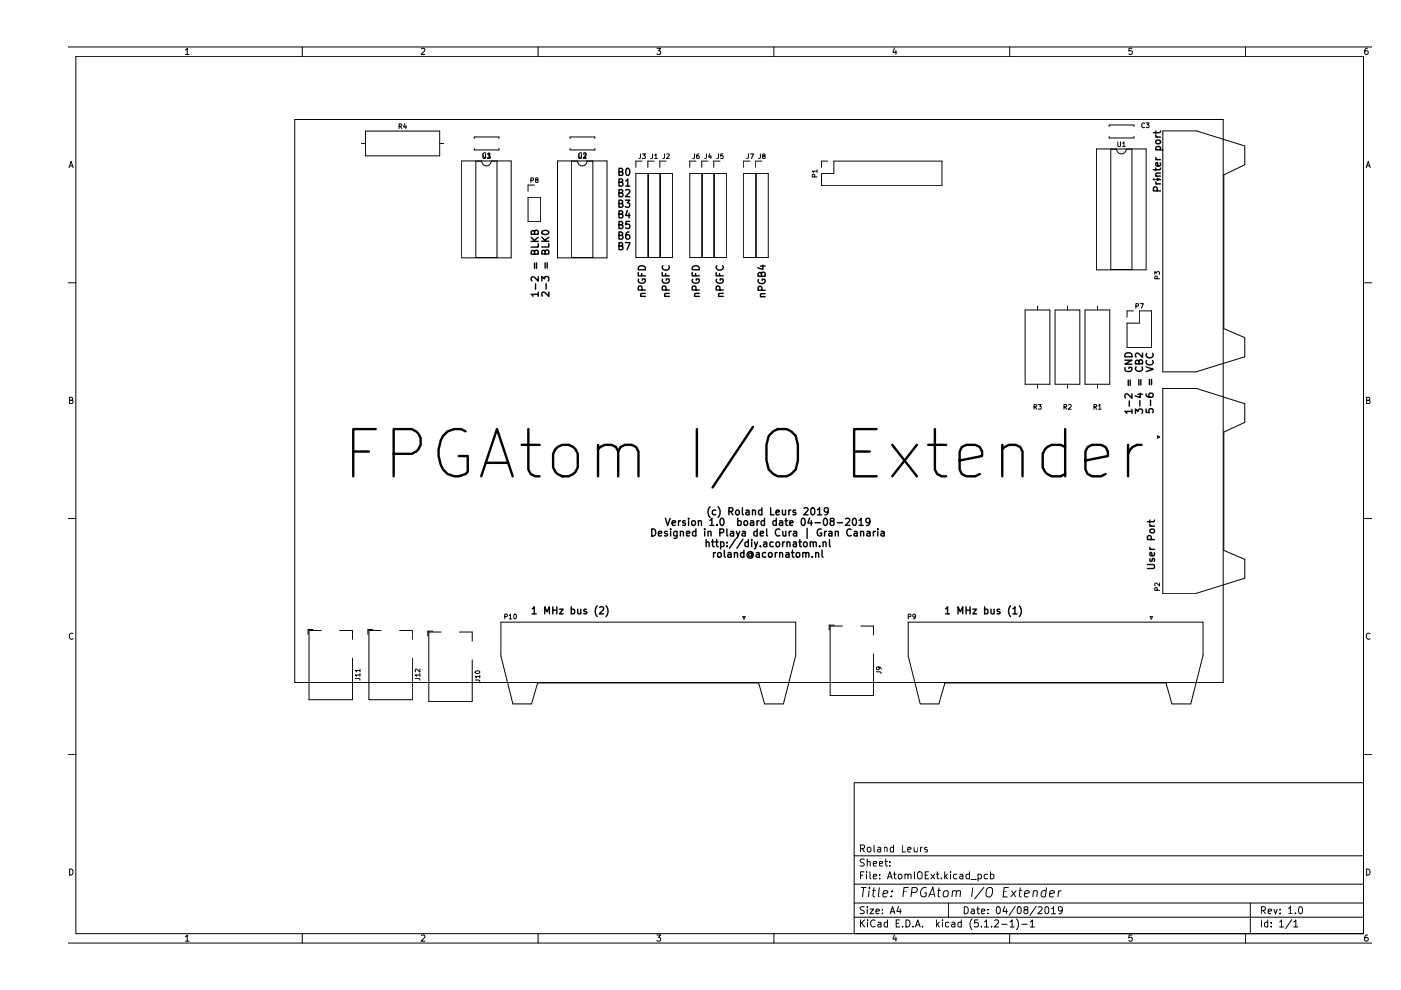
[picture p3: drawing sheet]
<svg xmlns="http://www.w3.org/2000/svg" width="297mm" height="210mm" viewBox="0 0 297 210" stroke-linecap="round" stroke-linejoin="round" font-family="sans-serif">
<g fill="none" stroke="#000" stroke-width=".21">
<path d="M14.4 10h276.3M16.1 11.9h273v186.1h-273zM39.3 10.6l.4-.4v1.3M39.3 11.5h.8M64.1 10v1.9M89.3 10.4l.5-.2 .3 .4-.8 .9h.8M114.1 10v1.9M139.3 10.2h.8l-.5 .5 .4 .1v.6l-.2 .1-.5-.1M164.1 10v1.9M189.6 10.2l-.3 .9h.8M189.9 10.7v.8M214.1 10v1.9"/>
<path d="M240 10.2h-.6l-.1 .6h.7v.6l-.2 .1-.5-.1M264.1 10v1.9M290 10.2h-.3a.83 .83 0 0 0-.1 1.3l.4-.1 .1-.4-.3-.3-.5 .3M14.6 35.5l.5-1.3 .4 1.3M14.8 35.2h.6M62.5 25.3h196.8v119.4h-196.8zM76.6 30.4h.9M77.5 27.8h15.7v5.2h-15.7zM84.6 26.8l.5-.1v-.3l-.5-.1v1M84.9 26.8l.3 .5M85.8 26.2l-.2 .7h.6M86.1 26.6v.7"/>
<path d="M93.2 30.4h.9M97.9 34.1h10.5v20.6h-10.5zM100.5 31.5v.3h5.3v-.3M100.5 29.4v-.4h5.3v.4M102.4 32.6v.8l.2 .2 .4-.2v-.8M103 32.5a.44 .44 0 0 0-.6 .4 .44 .44 0 0 0 .6 .4M103.3 32.6h.6l-.3 .4 .3 .1v.4h-.6M103.4 32.7l.3-.3v1M103.4 33.4h.6M104.1 34.2h1.3v20.4h-4.5v-20.4h1.2a1 1 0 0 0 1 1 1 1 0 0 0 1-1M112.6 38.2h.4v-.4l-.4-.1v1M113.3 39.2h-1.3v1.4"/>
<path d="M113.7 38.1l-.2-.2 .2-.2 .3 .1v.2a.4 .4 0 0 0-.4 .2 .4 .4 0 0 0 0 .5l.4-.1 .1-.3-.2-.2M118.2 34.1h10.5v20.6h-10.5zM120.9 31.5v.3h5.2v-.3M120.9 29.4v-.4h5.2v.4M121.2 34.2h1.3a1 1 0 0 0 1 1 1 1 0 0 0 1-1h1.2v20.4h-4.5zM122.7 32.6v.8l.2 .2 .4-.2v-.8M123.3 32.5a.44 .44 0 0 0-.6 .4 .44 .44 0 0 0 .6 .4M123.7 32.7l.4-.1 .2 .3-.6 .7h.6M123.7 32.5l.4-.1 .2 .3-.6 .7h.6M134.8 36.8h7.8v17.8h-7.8zM135.8 32.6v.9l-.4 .1M136.2 34.2h-1.4v1.3"/>
<path d="M136.2 32.6h.6l-.3 .4 .3 .2v.3h-.6M137.4 36.8v17.8M137.5 36.8v17.8M138.4 32.6l-.1 .9-.3 .1M138.7 34.2h-1.3v1.3M138.8 32.9l.3-.3v1M138.8 33.6h.6M139.9 36.8v17.8M140 36.8v17.8M140.9 32.6v.9l-.4 .1M141.2 34.2h-1.3v1.3M141.3 32.7l.4-.1 .2 .3-.6 .7h.6"/>
<path d="M146.2 36.8h7.8v17.8h-7.8zM147.3 32.6l-.1 .9-.3 .1M147.6 34.2h-1.4v1.3M148.2 32.6l-.5 .3v.5l.2 .2 .3-.1v-.4l-.3-.1-.2 .2M148.8 36.8v17.8M148.9 36.8v17.8M149.8 32.6v.9l-.4 .1M150.1 34.2h-1.3v1.3M150.5 32.6l-.3 .7h.7M150.7 33v.6M151.3 36.8v17.8M151.5 36.8v17.8"/>
<path d="M152.3 32.6v.9l-.3 .1M152.7 34.2h-1.4v1.3M153.3 32.6h-.5v.5h.4l.1 .3-.1 .2-.4-.1M157.7 36.8h5.2v17.8h-5.2zM158.7 32.6l-.1 .9-.3 .1M159 34.2h-1.3v1.3M159.1 32.6h.6l-.4 1M160.2 36.8v17.8M160.3 36.8v17.8M161.2 32.6v.9l-.4 .1M161.6 34.2h-1.4v1.3M161.9 33.1l-.2-.2 .2-.3 .2 .1 .1 .3a.4 .4 0 0 0-.5 .1 .4 .4 0 0 0 .1 .5h.2l.2-.2-.2-.3"/>
<path d="M172.7 37.5v-.5h-.4l-.1 .5h1M173.2 36.3h-1l.3 .3M173.2 36v.6M175.5 34.2h-1.3v1.3M176.8 34.2h22.9v5.2h-25.5v-2.6h2.6zM232.5 31.6h10.5v25.6h-10.5zM235.2 28.9v.4h5.2v-.4M235.2 26.8v-.3h5.2v.3M237 30.1v.8l.2 .2 .4-.2v-.8M238 30.4l.3-.3v1M238 31.1h.6M238.7 31.6h1.3v25.5h-4.5v-25.5h1.3a1 1 0 0 0 1 1 1 1 0 0 0 1-1"/>
<path d="M242.7 26.2a.44 .44 0 0 0-.6 .4 .44 .44 0 0 0 .6 .4M243 26.1h.6l-.3 .3 .3 .2v.4h-.6M245.4 37.8l.5 .2-.5 .3zM289.7 35.5l.4-1.3 .4 1.3M289.8 35.2h.6M14.4 60h1.7M112 41.8h2.6v5.2h-2.6zM244.8 58.2v-.6l.4 .3 .1-.3h.4v.6M245.4 59.1l-.1-.5h-.4l-.1 .5h1M289.1 60h1.6M217.3 65.7h5.3v15.8h-5.3zM220 64.9v.8"/>
<path d="M223.7 65.7h5.2v15.8h-5.2zM226.3 64.9v.8M230 65.7h5.3v15.8h-5.3zM232.7 64.9v.8M239 68.5h2.6v-2.6h2.6v7.8h-5.2zM240.3 65.9h-1.3v1.3M240.8 64.9h.5v-.5h-.5v1M241.7 64.4h.7l-.4 1M246.5 78.8v-51.1h7.2l10.2 3.2v4l-4.4 2.2v32.6l4.4 1.9v4l-10.3 3.2h-7.1M14.7 84.9l.6-.1 .1-.4-.7-.2v1.3h.5l.3-.4-.3-.2M219.2 86.3l.5-.1 .1-.3-.6-.1v1M219.5 86.3l.3 .5"/>
<path d="M220 81.5v.8M220.2 85.8h.6l-.4 .3 .3 .1v.5h-.5M225.6 86.3l.5-.1v-.3l-.5-.1v1M225.8 86.3l.4 .5M226.3 81.5v.8M226.5 85.9l.4-.1 .2 .3-.6 .7h.6M231.9 86.3l.5-.1 .1-.3-.6-.1v1M232.2 86.3l.3 .5M232.7 81.5v.8M232.9 86.1l.3-.3v1M232.9 86.8h.6M245.4 92.4l.5 .2-.5 .3z"/>
<path d="M246.5 82.4h7.2l10.2 3.2v4l-4.4 2v25.1l4.4 1.9v4l-10.2 3.2h-7.2zM289.7 84.9l.6-.1 .1-.4-.7-.2v1.3h.5l.3-.4-.3-.2M14.4 110h1.7M289.1 110h1.6M15.5 134.4a.58 .58 0 0 0-.8 .5 .58 .58 0 0 0 .8 .5M66.4 133.5h-1.1v1M68.1 133.7h-2.6v14.7h9.2v-8.8M72 133.7h2.7v1.9M79.1 133.5h-1.1v1M80.8 133.7h-2.6v14.7h9.2v-8.8M84.7 133.7h2.7v1.9M91.8 133.8h-1.1v1.1"/>
<path d="M93.5 134h-2.6v14.7h9.2v-8.8M97.4 134h2.7v1.9M106.2 131.9v7.2l2.5 10.1h4l1.3-4.4h46.9l1.2 4.4h4l2.6-10.2v-7.1M106.2 131.9h62.5M107 130.7h.5v-.4l-.5-.1v1M108 130.5l.2-.3v1M108 131.2h.5M109 130.3l.2-.1a.48 .48 0 0 1 .3 .5 .48 .48 0 0 1-.4 .5l-.2-.4zM157.5 130.7h.5l-.3 .6zM176.9 132.5h-1.1v1.1M178.6 132.7h-2.6v14.7h9.2v-8.8M182.5 132.7h2.7v1.9"/>
<path d="M192.6 131.9v7.2l2.5 10.1h4l1.2-4.4h46.9l1.3 4.4h4l2.6-10.2v-7.1M192.6 131.9h62.4M192.6 130.7h.5v-.4l-.5-.1v1M194.1 130.7l-.4 .1-.2-.1 .1-.4 .3-.1 .2 .2v.6l-.5 .2M243.8 130.7h.6l-.3 .6zM245.4 125.1l-.1-.5h-.4l-.1 .5h1M245.8 123.6v.6l-.7-.6-.3 .2 .1 .4M290.5 134.4a.58 .58 0 0 0-.8 .5 .58 .58 0 0 0 .8 .5M14.4 159.9h1.7M75.3 143.8l.9 .1 .1 .3M76.3 143.1h-1l.3 .3M76.3 142.2h-1l.3 .2"/>
<path d="M76.3 141.9v.5M76.3 142.8v.6M88 143.8l.9 .1 .1 .3M89 143.1h-1l.3 .3M89 141.9v.6l-.7-.6-.3 .2 .1 .3M89 142.8v.6M100.7 144.2h.9l.1 .4M100.8 142.3a.49 .49 0 0 1 .6-.1 .49 .49 0 0 1 .3 .5 .49 .49 0 0 1-.6 .2 .49 .49 0 0 1-.3-.5zM101.7 143.5h-1l.3 .3M101.7 143.2v.6M185.8 142.4l.9 .1 .1 .3M186.2 141.4l.2 .2v.3l-.5 .1-.1-.4 .2-.2 .7 .2 .1 .3"/>
<path d="M289.1 159.9h1.6M181.1 166h108v32h-108zM182.5 179.9h.5l.2-.1v-.5l-.7-.2v1.5M182.8 179.9l.5 .7M183.9 179.8l.3-.2 .4 .2 .1 .6-.3 .2-.5-.1zM185.3 179.1v1.3l.2 .2M186.1 179.7h.6v.9M186.7 180l-.5 .1-.2 .2 .2 .3h.5M187.4 179.8l.3-.2 .3 .1 .1 .9M187.4 179.6v1M189.4 179.7l-.4-.1-.3 .3 .2 .7h.5M189.4 179.1v1.5"/>
<path d="M191.3 179.1v1.5h.7M193.8 179.6l.1 1h.3l.3-.1M194.5 179.6v1M195.2 179.6v1M195.6 179.6l-.4 .3M196.6 179.7l-.4-.1-.2 .2 .1 .3 .5 .1v.4h-.6M14.4 200h276.3M14.7 184.2a.65 .65 0 0 1 .8 .7 .65 .65 0 0 1-.8 .6zM39.3 198.6l.4-.4v1.3M39.3 199.5h.8M64.1 198v2M89.3 198.4l.5-.2 .3 .4-.8 .9h.8"/>
<path d="M114.1 198v2M139.3 198.2h.8l-.5 .5 .4 .2v.5l-.2 .1-.5-.1M164.1 198v2M181.1 194.5h108M181.1 191.5h108M181.1 187.5h108M181.1 181.5h108M182.5 195v1.5M182.5 185.6h.4M182.5 188.2h1.2M182.7 195.7l.6 .8M183.1 188.2l-.2 2"/>
<path d="M183.2 184.8h-.7v1.5M183.2 192.3l-.5-.1-.2 .2v.4l.6 .3 .1 .4-.3 .2h-.5M183.2 182.2l-.5-.1-.2 .2v.4l.6 .3 .1 .4-.3 .2h-.5M183.3 195l-.8 .9M183.7 184.8v.2M183.7 185.3v1M183.9 192.2v.2M183.9 182.8l.2-.2 .3 .1 .1 .9M183.9 182.1v1.5M183.9 192.7v1M183.9 195v.2M183.9 195.5v1"/>
<path d="M184.3 188.8l-.2 1.4M184.4 188.2l-.1 .2M184.4 192.7h.8l-.8 1h.8M184.4 184.8v1.3l.3 .2M184.9 188.8h.8M185.2 185.8l.7-.1-.1-.3-.4-.1-.2 .3v.7h.6M185.2 183.1l.7-.1-.1-.3-.4-.1-.2 .2v.8h.6M185.3 188.2l-.2 1.7 .1 .2 .3 .1M185.5 195.2a.71 .71 0 0 0-1 .5 .71 .71 0 0 0 .7 .8l.3-.1M185.7 193.2l.8-.1-.1-.3-.5-.1-.2 .2 .1 .8h.6M186.2 195.6h.5l.1 .9M186.5 188.2l-.3 1.7 .3 .3"/>
<path d="M186.5 183.1l.7-.1-.1-.3-.4-.1-.2 .2v.8h.6M186.5 186.2v.1M186.5 185.4v.2M186.8 195.9l-.5 .1-.2 .2 .2 .3h.5M187.1 193.6v.1M187.1 192.8v.1M187.2 189.5l1-.2v-.4h-.8l-.2 1 .2 .3 .6-.1M187.6 182.6h.6M187.8 182.1v1.3l.4 .2M188.2 195.6l-.5-.1-.3 .3 .1 .6 .2 .1h.5M188.2 186.3l.5-1.5 .5 1.5M188.2 195v1.5"/>
<path d="M188.3 185.9h.7M188.7 183.5v.1M188.7 182.7v.1M188.7 193.7l.5-1.5 .5 1.5M188.9 193.3h.7M189 190v.2M189.1 188.9v.2M189.4 185.3h.6M189.6 198.2l-.3 .9h.8M189.6 184.8v1.3l.4 .2M189.9 198.7v.8M190 195.8h.5"/>
<path d="M190.5 192.2l-.3 1h.9M190.5 185.5l.2-.2 .5 .2v.5l-.1 .3h-.4l-.2-.1zM190.7 195h-.7v1.5h.7M190.9 192.7v1M191.4 196.4v.1M191.6 189.1h.6M191.9 185.5l.5-.1 .1 .9M191.9 185.3v1M192.1 195a.76 .76 0 0 1 .9 .8 .76 .76 0 0 1-.9 .7zM192.4 180.1l.8-.1-.2-.4-.5 .1-.1 .7 .3 .2h.4M192.5 185.6l.2-.3 .4 .1 .1 .9M192.6 188.2h-.9l-.3 2"/>
<path d="M193.3 189.2l.9-.1a.52 .52 0 0 0 .3-.5 .52 .52 0 0 0-.3-.4h-.8l-.3 2M193.6 196.4v.1M193.9 184.8v1.5M194.1 196.5l.5-1.5 .5 1.5M194.2 196.1h.7M194.6 185l.3-.2 .4 .1a.97 .97 0 0 1-.1 1.4 .52 .52 0 0 1-.7-.5zM195.6 196.4v.1M196.2 185.6h.5M196.4 188.3a1.02 1.02 0 0 0-1.2 .6 1.02 1.02 0 0 0 .5 1.3l.6-.2 .1-.7h-.4M196.9 190.2l.9-2 .4 2M196.9 184.8h-.7v1.5h.7M197.1 189.6h1"/>
<path d="M197.4 185.3l.8 1M198.2 185.3l-.8 1M198.5 185.3h.6M198.6 195v1.5M198.7 184.8v1.3l.4 .2M198.7 196l.5 .5M198.8 188.8h.7M199.1 188.2l-.2 1.7 .1 .2 .3 .1M199.2 195.5l-.6 .6M199.6 186.2v.1M199.8 195v.2M199.8 195.5v1"/>
<path d="M200.1 189l.2-.1a.52 .52 0 0 1 .8 .3l-.1 .6-.2 .3a.5 .5 0 0 1-.8-.3zM200.3 184.8v1.5M200.4 185.8l.5 .5M200.9 185.3l-.6 .6M201.1 191.5v3M201.2 195.6l-.5-.1-.3 .3 .1 .6 .2 .1h.5M201.5 184.8v.2M201.5 185.3v1M201.8 195.6h.6l.1 .9M201.9 189l.4-.2 .4 .1v1.3M202 188.8l-.2 1.4M202.5 195.9l-.6 .1-.2 .2 .2 .3h.6"/>
<path d="M202.8 189.1a.47 .47 0 0 1 .4-.3 .47 .47 0 0 1 .5 .3l-.2 1.1M202.9 185.4l-.4-.1-.3 .3v.6l.3 .1h.4M203.5 185.4h.6v.9M203.8 195.6l-.4-.1-.3 .3 .1 .6 .2 .1h.4M203.8 195v1.5M204.1 185.7l-.4 .1-.2 .2 .2 .3h.4M204.4 192.2a.75 .75 0 0 1 .9 .8 .75 .75 0 0 1-.9 .7zM205.5 185.4l-.4-.1-.3 .3 .1 .6 .2 .1h.4M205.5 184.8v1.5M205.9 186.5h1.1M205.9 192.8h.6l.1 .9M206.1 194.8a1.67 1.67 0 0 0 0 2.3"/>
<path d="M206.2 188.2l-.2 2M206.6 193.1l-.5 .1a.3 .3 0 0 0-.2 .5h.7M207.1 192.7h.6M207.3 192.2v1.3l.4 .2M207.4 195h-.7l-.1 .8 .2-.2 .5 .1 .2 .2-.1 .5-.2 .1-.6-.1M207.4 185.4l.4-.1 .3 .3-.1 .6-.2 .1h-.4M207.4 185.3v1.5M208.1 193.2l.7-.1-.1-.3-.4-.1-.2 .2v.8h.6M208.1 196.4v.1M208.7 188.1l-2.1 2.5M208.7 195.5l.5-.5v1.5M208.7 196.5h.9"/>
<path d="M209.3 188.5a.67 .67 0 0 1 1.1 0 1.52 1.52 0 0 1-.6 1.7l-.5-.1a1.48 1.48 0 0 1 0-1.6zM209.4 185.4l-.4-.1-.3 .3v.6l.3 .1h.4M209.4 193.6v.1M209.4 192.8v.1M210 185.4l.4-.1 .3 .3v.6l-.3 .1h-.4M210 184.8v1.5M210.2 196.4v.1M210.9 195.2l.6-.2 .2 .5-.9 1h.9M211.4 192.4l.2-.2a.78 .78 0 0 1 .5 .8 .78 .78 0 0 1-.5 .7l-.2-.1-.2-.4zM212.4 196h1.1M212.8 189.1h.7M213 192.2l-.3 1h.9"/>
<path d="M213.4 192.7v1M213.9 188.2h-1l-.2 2h.9M214.1 198v2M214.2 195.5l.4-.5v1.5M214.2 196.5h.8M214.5 188.8l.8 1.4M215.2 192.2l-1.3 1.9M215.5 188.8l-1.2 1.4M215.5 194.8a1.74 1.74 0 0 1 0 2.3M215.9 192.3l.1-.1a.8 .8 0 0 1 .5 .8 .8 .8 0 0 1-.5 .7 .99 .99 0 0 1-.1-1.4zM216 188.8h.7M216.3 188.2l-.2 1.7 .1 .2 .4 .1"/>
<path d="M216.7 196h1.1M217.2 189.5l1-.2v-.4l-.6-.1-.3 .3v1h.7M217.4 192.9l-.3-.3 .1-.2 .6-.1 .1 .2-.1 .3-.6 .1-.1 .3v.3l.3 .2h.4l.1-.2v-.3l-.2-.3M218.4 195.5l.5-.5v1.5M218.4 196.5h.9M219.1 189l.3-.2 .5 .1-.1 1.3M219.1 188.8l-.1 1.4M219.7 192.2l-1.3 1.9M220.1 192.4l.6-.2 .3 .5-1 1h1M221.7 192.4l.2-.2a.78 .78 0 0 1 .5 .8 .78 .78 0 0 1-.5 .7l-.2-.1-.2-.4zM221.8 188.9a.67 .67 0 0 0-1 .3l-.1 .6 .2 .3h.7M221.9 188.2l-.3 2"/>
<path d="M222.6 189.5l.9-.2v-.4l-.6-.1-.3 .3v1h.7M222.9 192.7l.5-.5v1.5M222.9 193.7h.9M224.4 188.8l-.1 1.4M225 188.8l-.4 .1-.2 .3M225.2 192.9l-.3 .3-.4-.1-.1-.2v-.5l.3-.2 .4 .1 .1 .2a1 1 0 0 1-.3 1.2h-.4M240 198.2h-.6l-.1 .7 .2-.2 .5 .1v.6l-.2 .1-.5-.1M264.1 198v2M265.1 191.5v6.5M267.4 193l.8-.1 .1-.2-.1-.3-.8-.2v1.5M267.4 195v1.5M267.8 193l.5 .7"/>
<path d="M268.8 195.6l-.4-.1-.3 .3 .1 .7h.6M268.8 195v1.5M268.9 193.2l.7-.1-.1-.3-.4-.1-.2 .2v.8h.6M269.5 196.4v.1M269.5 195.6v.2M270.1 192.7l.3 1 .4-1M271.3 195.5l.4-.5v1.5M271.3 196.5h.9M271.4 193.6v.1M271.4 192.8v.1M273.2 192.7l.4-.5v1.5M273.2 193.7h.8"/>
<path d="M273.9 195l-1.3 1.9M274.3 195.5l.4-.5v1.5M274.3 196.5h.9M274.7 193.6v.1M275.4 192.4l.2-.2a.78 .78 0 0 1 .6 .8 .78 .78 0 0 1-.6 .7l-.2-.1-.1-.4zM289.7 184.2a.65 .65 0 0 1 .8 .7 .65 .65 0 0 1-.8 .6zM290 198.2h-.3a.83 .83 0 0 0-.1 1.3l.4-.1 .1-.4-.3-.3-.3 .1-.2 .2"/>
</g>
<g fill="none" stroke="#000" stroke-width=".3">
<path d="M131.2 36.4l.7-.1 .1-.2v-.3l-.8-.1v1.5h.6l.2-.2 .1-.3-.4-.3M131.2 38.7l.8-.2v-.4l-.8-.1v1.5h.6l.2-.2 .1-.4-.4-.2M132.7 38.4l.4-.4v1.5M132.7 39.5h.8M132.8 35.8l.2-.1a.8 .8 0 0 1 .5 .7 .8 .8 0 0 1-.5 .8l-.3-.6zM244.5 38.1h.2M245.1 38.5v.3l.2 .2M245.1 33.4v.3l.2 .1M245.1 28.6v.3l.2 .2M245.1 39h.9M245.1 38.1h.9M245.1 37.3h.9"/>
<path d="M245.1 27.8v.5M245.1 35.6v.6M245.1 33.8h.9M245.1 31.8h1.5M245.1 29.1h.9M245.1 31.8v-.5l.2-.2h.6l.1 .7M245.1 29.8l.7-.1 .2 .1v.4l-.2 .3h-.5l-.2-.3zM246 34.5v.5l-.2 .2-.7-.1v-.6h.3l.2 .7M246 36.7l-.9 .1v.3l.1 .2M246 35.6l-.2 .4h-1.3M246 27.8l-.2 .3h-1.3M112.6 51.2h1.5"/>
<path d="M112.6 50.3l.9 .9M113.3 53.4l.3-.4 .4 .1 .1 .2v.6h-1.5l.2-.7 .2-.1 .3 .2v.6M113.3 49.2l.3-.4h.2l.3 .3v.6h-1.5l.2-.7 .2-.1 .3 .1v.7M113.3 55.8v1.1M113.8 55.8v1.1M114.1 58.7v.9l-1.1-.9-.4 .3 .2 .5M114.1 51.7v.7h-1.5M114.1 50.3l-.8 .7M114.9 59.6v-1l.6 .5v-.3l.2-.2 .5 .1 .2 .2-.2 .7M114.9 51.1h1.5M114.9 50.3l.8 .8M115 49a.81 .81 0 0 1 1.4 .4 .83 .83 0 0 1-.8 .3 .83 .83 0 0 1-.7-.5z"/>
<path d="M115.6 53.4l.3-.4 .3 .1 .2 .2v.5h-1.5l.1-.7h.3l.2 .1 .1 .6M115.6 55.7v1.2M116 55.7v1.2M116.4 51.6v.8h-1.5M116.4 50.3l-.9 .6M131.2 40.9l.8-.1v-.5l-.8-.1v1.5h.6l.2-.1 .1-.4-.4-.3M131.2 43.2l.7-.1 .1-.2v-.3l-.8-.2v1.5h.6l.2-.1 .1-.4-.4-.2M131.2 45.4l.8-.1v-.5l-.8-.1v1.5h.6l.2-.1 .1-.4-.4-.3M131.2 47.7l.8-.2v-.4l-.8-.2v1.6h.6l.2-.2 .1-.4-.4-.2M131.2 49.9l.7-.1 .1-.2v-.3l-.8-.1v1.5h.6l.2-.2 .1-.3-.4-.3M131.2 52.2l.7-.1 .1-.2v-.3l-.8-.2v1.5h.6l.2-.1 .1-.3-.4-.3M132.6 42.4h.9l-.5 .6 .5 .2v.6l-.3 .1-.6-.1"/>
<path d="M132.6 51.4h1l-.6 1.5M132.7 40.3l.5-.1 .3 .4-.9 1.1h.9M133 44.6l-.3 1.1h.9M133.4 49.2l-.4 .1a.97 .97 0 0 0 0 1.4l.5-.2v-.6l-.5-.1-.3 .3M133.4 45.2v1M133.5 46.9h-.8v.8l.2-.2 .5 .1 .1 .2v.5l-.3 .2-.5-.2M135.3 57.8v.7h1.5M135.4 59.2a.7 .7 0 0 0 .7 .9 .7 .7 0 0 0 .7-.9l-.6-.1v.3M135.4 56.6a.8 .8 0 0 1 .9-.2 .8 .8 0 0 1 .5 .8h-1.5zM136 58v.5M140.4 57.8v.7h1.5M140.5 59.2a.7 .7 0 0 0 .7 .9 .7 .7 0 0 0 .6-.9l-.5-.1v.3"/>
<path d="M140.6 56.3a.71 .71 0 0 0 .5 1 .71 .71 0 0 0 .8-.7l-.1-.3M141.1 58v.5M146.8 57.8v.7h1.5M146.8 59.2a.7 .7 0 0 0 .7 .9 .7 .7 0 0 0 .7-.9l-.6-.1v.3M146.8 56.6a.8 .8 0 0 1 1-.2 .8 .8 0 0 1 .5 .8h-1.5zM147.5 58v.5M151.8 57.8v.7h1.5M151.9 59.2a.7 .7 0 0 0 .7 .9 .7 .7 0 0 0 .7-.9l-.6-.1v.3M152 56.3a.71 .71 0 0 0 .5 1 .71 .71 0 0 0 .8-.7l-.1-.3M152.6 58v.5M160.8 59.3a.7 .7 0 0 0 .7 .8 .7 .7 0 0 0 .7-.8l-.6-.1v.3M161.2 56.4h1"/>
<path d="M161.4 58.1l.3-.4 .4 .1 .1 .2v.6h-1.5l.2-.8h.3l.2 .1v.7M161.7 56.2v.9l-1-.3M245.3 40.5v-.6l-.1-.2h-.5l-.2 .2v.6h1.5M113.5 60.2v1.1M114.1 62.4h-1.5l.4 .4M114.1 62v.8M115.8 60.1v1.2M116.4 61.9v1l-1.1-1-.3 .1-.1 .2 .1 .6M135.8 62.8h1M136.1 61.5l-.1-.7-.2-.2-.3 .1-.2 .2v.6h1.5M136.8 62.2l-.9 .1-.1 .3 .2 .2M140.9 62.8h1"/>
<path d="M141.2 61.5l-.1-.7-.2-.2-.3 .1-.2 .2v.6h1.5M141.9 62.2l-.9 .1-.1 .3 .2 .2M147.3 62.8h1M147.6 61.5l-.1-.7-.2-.2-.4 .1-.1 .2v.6h1.5M148.3 62.2l-1 .1v.3l.1 .2M152.3 62.8h1M152.6 61.5v-.7l-.3-.2-.3 .1-.2 .2v.6h1.5M153.3 62.2l-.9 .1-.1 .3 .2 .2M161.2 62.9h1M161.5 61.6v-.6l-.1-.2h-.5l-.2 .2v.6h1.5M162.2 62.3h-.9l-.1 .4 .2 .2M238.5 76.4h1.5l-1.5 .8h1.5"/>
<path d="M238.6 77.9a.7 .7 0 0 0 .6 .9 .7 .7 0 0 0 .7-.9h-.5v.2M238.6 75.1a.81 .81 0 0 1 .9-.3 .81 .81 0 0 1 .5 .8h-1.5zM240.9 77.8a.71 .71 0 0 0 .5 1 .71 .71 0 0 0 .8-.7l-.1-.3M241.5 76.6l.3-.3 .3 .1 .1 .2v.6h-1.5l.2-.8 .5 .1 .1 .7M242.2 74.9v.9l-1-.9-.5 .2 .2 .6M243 77.8l1.5 .5-1.5 .5M243.1 76.4a.72 .72 0 0 0 .5 1 .72 .72 0 0 0 .9-.7l-.1-.3M243.1 74.9a.72 .72 0 0 0 .5 1 .72 .72 0 0 0 .9-.7l-.1-.3M239.2 80.6v1.1M239.4 85v1.1M239.6 80.6v1.1M240 87.2h-1.5l.4 .5"/>
<path d="M240 83.5v.9l-1.1-.9-.4 .3 .1 .6M240 86.8v.9M240.7 87.7v-1l.6 .5 .2-.4h.6l.1 .2-.1 .7M241.2 83.6h1M241.5 80.5v1.1M241.7 84.9v1.2M241.8 83.4v.9l-1.1-.4M241.9 80.5v1.1M243 86.7v.7l.7 .1-.1-.2v-.5l.2-.1h.6l.1 .2-.1 .6M243 83.5l.1 .4a1 1 0 0 0 1.4 0l-.1-.5h-.6l-.2 .3v.4l.2 .1M243.7 80.4v1.2M243.9 84.9v1.1"/>
<path d="M244.1 80.4v1.2M138.2 112.1a.76 .76 0 0 1 .8 .8 .76 .76 0 0 1-.8 .7zM139.6 113.2l.7-.2v-.3l-.5-.1-.2 .3 .1 .7h.6M141.1 109.9l.5 1.5 .5-1.5M141.5 112.7l-.4-.1-.2 .3 .2 .3h.4v.4h-.6M142.2 112.1v.2M142.2 112.6v1M142.5 110.9l.7-.1v-.3l-.5-.1-.2 .2 .1 .7h.6M143.5 112.6v1.4l-.2 .2-.4-.1M143.5 112.7l-.4-.1-.3 .3 .2 .7h.5M143.9 110.4v1M144.3 112.8l.2-.2 .3 .1 .1 .9"/>
<path d="M144.3 112.6v1M144.3 110.4l-.4 .3M145.3 110.5l-.4-.1-.2 .2 .1 .2 .5 .2v.3h-.6M145.5 113.2l.7-.2v-.3l-.4-.1-.3 .3 .1 .7h.6M146 109.9v.1M146 110.4v1M146.7 110.5l.2-.1 .5 .1v.6l-.1 .2-.4 .1-.2-.1zM147.5 112.7l-.4-.1-.3 .3 .2 .7h.5M147.5 112.1v1.5M148.1 110.5h.5l.1 .9M148.1 110.4v1M149.4 112.1v.2"/>
<path d="M149.4 112.6v1M149.7 115l.2-.1 .4 .1 .1 .9M149.7 114.4v1.5M150.1 112.8l.2-.2 .4 .1 .1 .9M150.1 112.6v1M150.5 110.3l.4-.4v1.5M150.5 111.4h.9M150.5 107.4a1.74 1.74 0 0 0 0 2.3M150.9 114.9h.5M151.1 114.4v1.3l.3 .2M151.3 117.2v1M151.7 117.2l-.4 .2"/>
<path d="M151.7 114.9h.6M151.8 108.2l-.5-.1-.3 .3 .2 .7h.6M151.9 114.4v1.3l.4 .2M152 111.3v.1M152.3 107.4a1.74 1.74 0 0 1 0 2.3M152.3 117.2h.3l.3 .2v.5l-.3 .3-.3-.1-.1-.2zM152.6 112.9h.6l.2-.1v-.5l-.2-.2h-.6v1.5M152.8 115l.4-.1 .3 .3-.1 .6h-.6M152.8 114.9v1.5M152.9 110l.1-.1a.8 .8 0 0 1 .5 .7 .8 .8 0 0 1-.5 .8 1.01 1.01 0 0 1-.1-1.4zM153.6 116.6v1.3l.2 .3M154.1 112.1v1.3l.2 .2"/>
<path d="M154.1 115.8v.1M154.1 115v.1M154.4 117.2h.5l.1 1M154.5 108.4h.7l.2-.3-.1-.3-.2-.1h-.6v1.5M154.9 112.7h.6v.9M154.9 108.4l.5 .8M155 117.5l-.5 .1-.2 .2 .2 .4 .5-.1M155.5 113l-.5 .1-.2 .2 .2 .3h.5M155.7 117.3l.6-.1 .1 1M155.7 117.2v1M155.9 114.3l-1.2 1.9M156 108.3l.3-.2 .4 .2v.6l-.1 .2-.3 .1-.3-.2z"/>
<path d="M156.1 112.6l.4 1M156.4 110.5l.5-.1 .2 .3-.1 .6h-.6M156.4 109.9v1.5M156.8 112.6l-.5 1.4-.2 .2M157.4 107.7v1.2l.2 .3M157.4 112.7h.6v.9M157.5 114.3l-1.3 1.9M157.7 117.2h-.4l-.3 .2 .1 .7h.6M157.7 116.6v1.6M157.8 110.5l.2-.1 .4 .1 .1 .6-.1 .2-.4 .1-.2-.1zM158 113l-.5 .1-.2 .2 .2 .3h.5M158.2 108.2h.6v1"/>
<path d="M158.7 115l-.5-.1-.3 .3 .1 .6 .2 .1 .5-.1M158.7 114.4v1.5M158.8 108.5l-.6 .1a.3 .3 0 0 0-.1 .3 .3 .3 0 0 0 .2 .3l.5-.1M159.1 110.5h.6l.1 .9M159.4 114.4v.1M159.4 117.4a.36 .36 0 0 0-.6 0 .36 .36 0 0 0 0 .5 .36 .36 0 0 0 .6 0M159.4 117.3v.6h.1a.65 .65 0 0 0-.3-1 .65 .65 0 0 0-.8 .7 .72 .72 0 0 0 .4 .7 .72 .72 0 0 0 .8-.1M159.4 114.9v1M159.5 108.3l.3-.2 .3 .1 .1 1M159.5 108.1v1.1M159.8 110.8h-.5l-.2 .2 .2 .4 .5-.1M159.9 114.9l.4 1"/>
<path d="M160.4 117.2h.5l.1 1M160.5 110.4v1M160.5 112.7l-.4-.1-.3 .3 .2 .7h.5M160.5 112.1v1.5M160.6 114.9l-.4 1.3-.3 .2M160.9 110.4l-.3 .1-.1 .2M161 117.5l-.6 .1a.3 .3 0 0 0-.1 .3 .3 .3 0 0 0 .2 .3l.5-.1M161.2 113.2l.7-.2-.1-.3-.4-.1-.2 .3 .1 .7h.5M161.2 115.8v.1M161.5 108.2l-.4-.1-.3 .3 .2 .7h.5M161.5 107.7v1.5M161.9 115h.6l.1 .9"/>
<path d="M162.1 110.5l-.4-.1-.3 .3 .1 .6h.6M162.1 109.9v1.5M162.4 117.2h-.5l-.2 .2 .1 .7h.6M162.5 112.1v1.3l.3 .2M162.6 115.3h-.5l-.2 .2 .2 .4 .5-.1M163.1 117.2h.3l.3 .2v.5l-.3 .3-.3-.1-.2-.2zM163.4 107.7v1.5h.7M163.9 115l-.4-.1-.3 .3 .1 .6 .2 .1 .4-.1M164.4 117.2v1M164.5 108.6l.8-.1-.1-.3-.5-.1-.2 .3 .1 .7h.6M164.6 110.5l-.4-.1-.3 .3 .1 .6h.6M164.6 115l.2-.1 .4 .1 .1 .6-.2 .2-.3 .1-.2-.1z"/>
<path d="M164.6 109.9v1.5M164.8 117.2l-.4 .2M165.3 110.5h.6v.9M165.3 117.3l.6-.1v1M165.3 117.2v1M165.3 112.3a.71 .71 0 0 0-1 .5 .71 .71 0 0 0 .7 .8l.3-.1M165.9 108.1l.1 1 .3 .1 .2-.2M165.9 110.8h-.5l-.2 .2 .2 .4 .5-.1M165.9 114.9v1M166 112.6v1l.6-.1M166.4 114.9l-.5 .3M166.4 110.4h.6"/>
<path d="M166.5 108.1v1.1M166.6 112.6v1M166.7 109.9v1.3l.3 .2M166.7 117.2h.5l.1 1M166.9 115l.2-.1 .3 .1 .1 .9M166.9 114.9v1M167.2 108.1v1.1M167.3 117.5l-.5 .1-.2 .2 .2 .4 .5-.1M167.3 112.6v1M167.4 110.9l.8-.1-.1-.3-.5-.1-.2 .2 .1 .7h.6M167.7 108.1l-.5 .3M167.8 112.6l-.5 .3"/>
<path d="M167.8 117.2h.6M168 116.6v1.3l.4 .3M168.2 115h.6l.1 .9M168.3 112.7h.5l.1 .9M168.7 108.2l-.4-.1-.2 .3 .1 .2 .5 .1v.4h-.6M168.9 115.3h-.5l-.2 .2 .2 .4 .5-.1M168.9 117.3l.2-.1 .4 .1 .1 .6-.3 .3-.4-.2zM168.9 113l-.5 .1-.2 .2 .2 .3h.5M169.4 114.9h.5M169.6 114.4v1.3l.3 .2M170 110l.2-.1a.8 .8 0 0 1 .5 .7 .8 .8 0 0 1-.5 .8l-.2-.1-.1-.5zM170.2 117.3l.6-.1 .1 1"/>
<path d="M170.2 117.2v1M170.4 115l.3-.1 .4 .1v.6l-.1 .2-.3 .1-.3-.1zM170.5 107.8l.5-.1 .3 .4-.9 1.1h.9M170.9 117.4l.2-.2h.3l.1 1M171.1 112v2.2M171.6 109.8l-.3 1.1h.9M171.8 115l.2-.1 .4 .1v.9M171.8 114.9v1M172 110.4v1M172.1 107.7h.2a.81 .81 0 0 1 .5 .7 .81 .81 0 0 1-.5 .8 1.01 1.01 0 0 1-.2-1.5zM172.2 118v.2M172.4 115.1l.2-.2 .4 .1 .1 .9"/>
<path d="M172.8 110.8h1.1M172.9 117.3l.6-.1 .1 1M172.9 117.2v1M173.3 108.1l.5-.4v1.5M173.3 109.2h.9M173.8 115.8v.1M174.1 112.2a.7 .7 0 0 0-.9 .7 .7 .7 0 0 0 .9 .7l.1-.6h-.3M174.3 116.6v1.3l.2 .3M174.5 115l.2-.1 .4 .1v.9M174.5 114.9v1M174.8 110l.1-.1a.8 .8 0 0 1 .6 .7 .8 .8 0 0 1-.6 .8 1.01 1.01 0 0 1-.1-1.4zM174.8 112.6v1"/>
<path d="M175.2 112.6l-.4 .3M175.6 108.3l-.3 .3h-.3l-.2-.3v-.4l.2-.2h.5l.1 .2a.99 .99 0 0 1-.4 1.3h-.3M175.8 112.7h.5l.1 .9M175.9 114.4v1.3l.2 .2M176.3 110.5l-.2-.1v-.4l.2-.1 .4 .1 .1 .4-.5 .1-.3 .3 .1 .5 .2 .1 .4-.1 .2-.2-.1-.4-.2-.2M176.4 113l-.5 .1-.2 .2 .2 .3h.5M177.1 112.8l.2-.2 .4 .1v.9M177.1 112.6v1M177.5 110.8h1.2M179.3 110l.6-.1 .3 .4-1 1.1h1M180.5 112.3a.71 .71 0 0 0-1 .5 .71 .71 0 0 0 .7 .8l.3-.1M180.9 110l.2-.1a.8 .8 0 0 1 .5 .7 .8 .8 0 0 1-.5 .8l-.2-.1-.2-.5z"/>
<path d="M181.1 112.7h.6v.9M181.7 113l-.4 .1-.3 .2 .3 .3h.4M182.1 110.3l.5-.4v1.5M182.1 111.4h.9M182.5 112.8l.2-.2 .3 .1 .1 .9M182.5 112.6v1M183.8 112.7h.6l.1 .9M184.4 110.5l-.2 .3h-.5l-.1-.3v-.5l.3-.1 .4 .1 .1 .2a1.13 1.13 0 0 1-.2 1.1l-.5 .1M184.5 113l-.5 .1-.2 .2 .2 .3h.5M185.2 112.6v1M185.6 112.6l-.3 .1-.1 .2M186.1 112.1v.2"/>
<path d="M186.1 112.6v1M186.8 112.7h.6l.1 .9M187.5 113l-.5 .1-.2 .2 .2 .3h.5M243.3 119.7h1.2l.3 .3v.3l-.3 .2h-1.2M243.8 116.1l.3 .4M243.8 111.1l.3 .4M243.8 116.5h1M243.8 111.5h1M243.8 110.3v.5M243.8 118.5v.3l.2 .2h.2l.2-.5h.3v.5M243.8 112.3l.3-.1 .6 .1v.5l-.2 .2-.6-.1-.1-.2zM244.1 114.4l-.1-.7-.2-.2-.4 .1-.1 .2v.6h1.5"/>
<path d="M244.7 117.2l.1 .4-.2 .2h-.8v-.6l.3-.1 .2 .7M244.8 110.3l-.2 .3h-1.3M112.8 129.1l.5-.4v1.5M112.8 130.2h.9M115.5 130.2v-1.5l.5 1 .5-1v1.5M117.2 129.4h.9M117.2 128.7v1.5M118.1 128.7v1.5M118.6 129.2h.8l-.8 1h.8M121.1 129.2h.5l.2 .3v.5l-.2 .2-.5-.1M121.1 128.7v1.5M122.5 129.2l.1 .9 .5-.1"/>
<path d="M123.1 129.2v1M124.3 129.2h-.3l-.2 .2 .2 .3h.3v.4h-.5M126.6 128.4a1.74 1.74 0 0 0 0 2.3M127.1 128.8l.6-.1 .3 .4-1 1.1h1M128.5 128.4a1.74 1.74 0 0 1 0 2.3M200.5 129.1l.4-.4v1.5M200.5 130.2h.8M203.1 130.2v-1.5l.5 1 .5-1v1.5M204.8 128.7v1.5M204.8 129.4h.9M205.7 128.7v1.5M206.3 129.2h.7l-.7 1h.7"/>
<path d="M208.8 129.2h.4l.3 .3-.1 .5-.2 .2-.4-.1M208.8 128.7v1.5M210.1 129.2l.1 .9 .6-.1M210.8 129.2v1M212 129.2h-.4l-.2 .2 .2 .3h.4v.4h-.6M214.3 128.4a1.74 1.74 0 0 0 0 2.3M214.8 129.1l.4-.4v1.5M214.8 130.2h.8M216.1 128.4a1.74 1.74 0 0 1 0 2.3"/>
</g>
<g fill="none" stroke="#000" stroke-width=".51">
<path d="M74.9 95.7h3.3M79.7 91h-4.8v10M83.5 96.2h3.8a2.72 2.72 0 0 0 2-2.6 2.72 2.72 0 0 0-2-2.6h-3.8v10M98.7 91.5a3.6 3.6 0 0 0-5.2 1.9 7 7 0 0 0 .4 6.1 3.4 3.4 0 0 0 5.3 .5v-3.3h-1.9M103 98.1h4.7M110.6 94.3h3.8M112 91v8.5l.5 1 1 .5h.9M117.7 95.3a2.72 2.72 0 0 1 2.7-1 2.72 2.72 0 0 1 2.1 1.9v2.9a2.71 2.71 0 0 1-2.6 2 2.71 2.71 0 0 1-2.6-2v-2.9zM126.8 95.3a2.72 2.72 0 0 1 3.8-.5l.5 .9v5.3M126.8 94.3v6.7M131.1 95.7l.5-.9 .9-.5h1.4l1 .5 .5 .9v5.3M147.8 91v10"/>
<path d="M159.6 90.5l-8.5 12.9M163 92.4a3.3 3.3 0 0 1 3.8-1.4 3.3 3.3 0 0 1 2.4 3.3v3.3a3.3 3.3 0 0 1-3.4 3.5 3.3 3.3 0 0 1-3.3-3.5v-3.3zM181.1 95.7h3.3M185.9 91h-4.8v10h4.8M189.2 94.3l5.2 6.7M194.4 94.3l-5.2 6.7M196.8 94.3h3.8M198.2 91v8.5l.5 1 1 .5h.9M203.5 97.6l4.7-.9v-1l-.5-.9-.9-.5h-1.9l-1 .5-.4 .9v3.8l.4 1 1 .5h1.9l.9-.5M212.5 95.3a2.73 2.73 0 0 1 3.8-.5l.5 .9v5.3M212.5 94.3v6.7M225.8 94.8l-.9-.5h-1.9l-1 .5-.4 .5-.5 .9v2.9l.5 .9 .4 .5 1 .5h1.9l.9-.5"/>
<path d="M225.8 91v10M230.1 97.6l4.8-.9v-1l-.5-.9-.9-.5h-2l-.9 .5-.5 .9v3.8l.5 1 .9 .5h2l.9-.5M239.2 94.3v6.7M242 94.3a2.53 2.53 0 0 0-2.8 1.9M102 101l3.4-10 3.3 10"/>
</g>
</svg>
